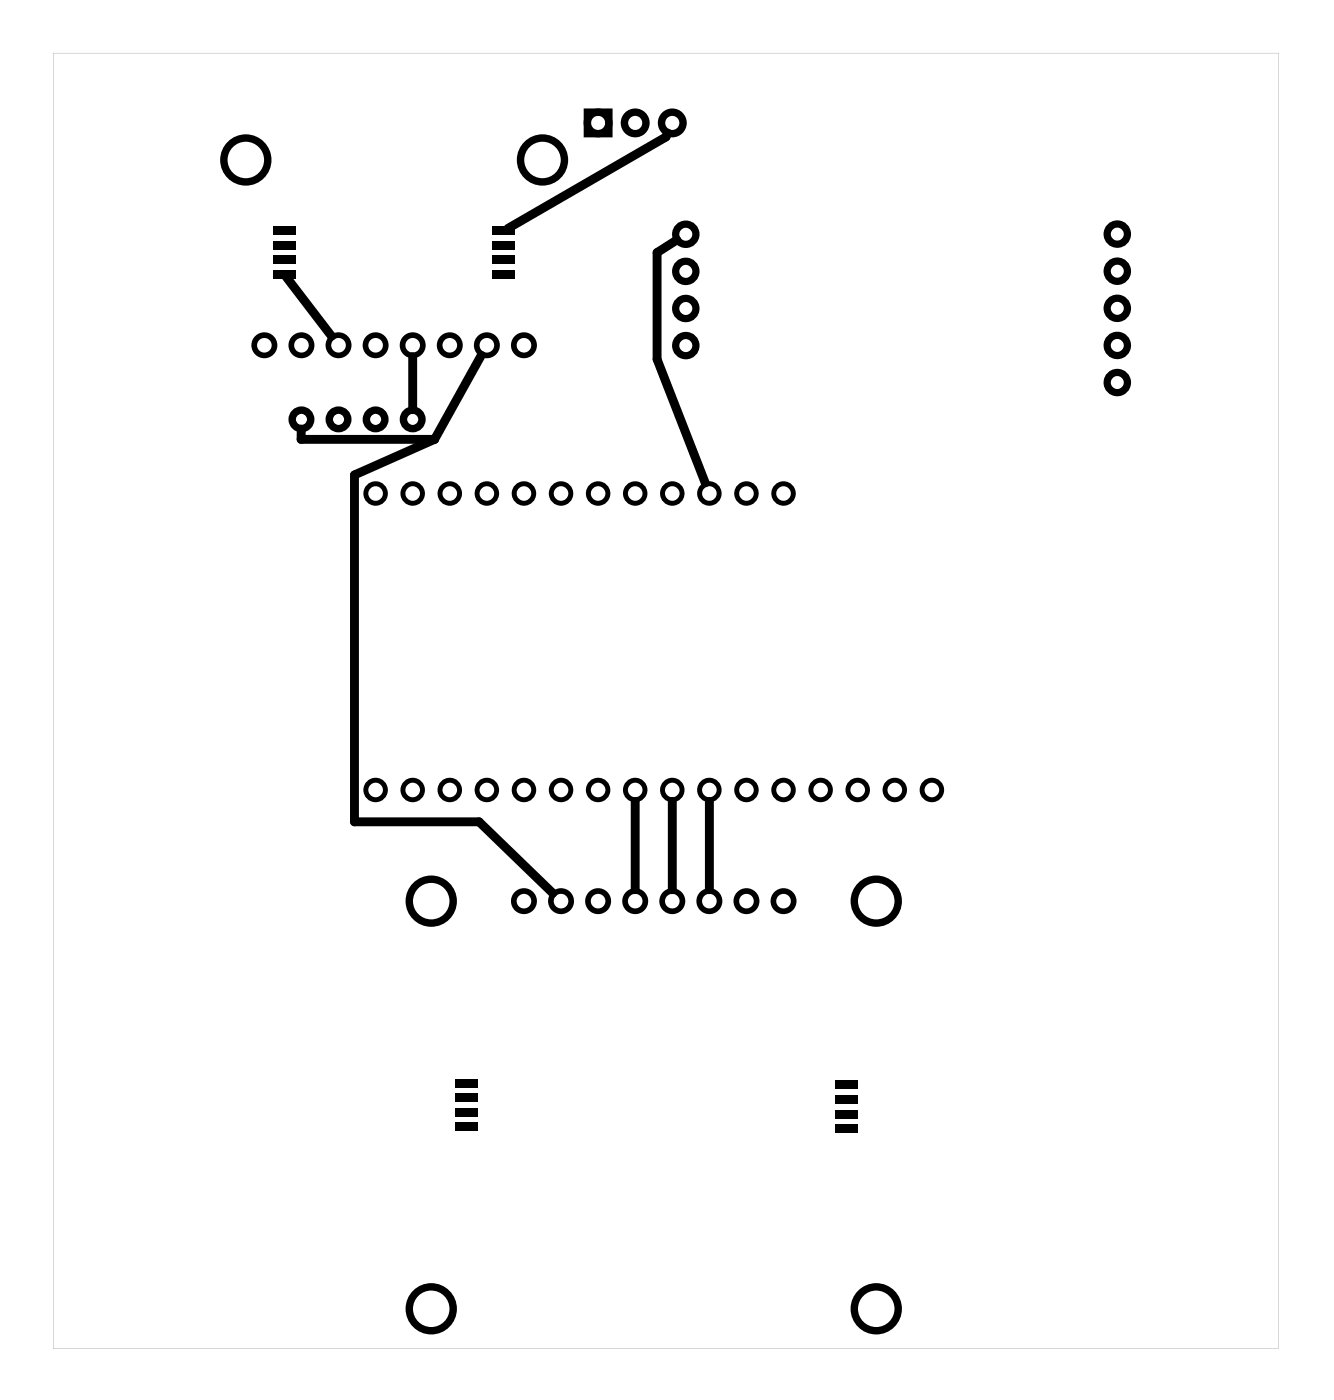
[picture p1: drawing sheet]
<svg xmlns="http://www.w3.org/2000/svg" width="91mm" height="96mm" viewBox="0 0 91 96" stroke-linecap="round" stroke-linejoin="round" font-family="sans-serif">
<g fill="#000">
<path d="M18.7 18.5h1.6v.6h-1.6zM18.7 17.5h1.6v.6h-1.6zM18.7 16.5h1.6v.6h-1.6zM18.7 15.5h1.6v.6h-1.6zM33.7 15.5h1.6v.6h-1.6zM33.7 16.5h1.6v.6h-1.6zM33.7 17.5h1.6v.6h-1.6zM33.7 18.5h1.6v.6h-1.6zM31.2 73.9h1.6v.6h-1.6zM31.2 74.9h1.6v.6h-1.6zM31.2 75.9h1.6v.6h-1.6zM31.2 76.9h1.6v.6h-1.6z"/>
<path d="M57.2 76.1h1.5v.6h-1.5zM57.2 75.1h1.5v.6h-1.5zM57.2 74.1h1.5v.6h-1.5zM57.2 77.1h1.5v.6h-1.5z"/>
<path d="M3.6 3.6v88.8h84v-88.8zM3.6 3.6h84v88.8h-84z"/>
</g>
<g fill="none" stroke="#000" stroke-width=".34">
<circle cx="25.7" cy="33.8" r=".67"/>
<circle cx="28.3" cy="33.8" r=".67"/>
<circle cx="30.8" cy="33.8" r=".67"/>
<circle cx="33.3" cy="33.8" r=".67"/>
<circle cx="35.9" cy="33.8" r=".67"/>
<circle cx="38.4" cy="33.8" r=".67"/>
<circle cx="41" cy="33.8" r=".67"/>
<circle cx="43.5" cy="33.8" r=".67"/>
<circle cx="46" cy="33.8" r=".67"/>
<circle cx="48.6" cy="33.8" r=".67"/>
<circle cx="51.1" cy="33.8" r=".67"/>
<circle cx="53.7" cy="33.8" r=".67"/>
<circle cx="25.7" cy="54.1" r=".67"/>
<circle cx="28.3" cy="54.1" r=".67"/>
<circle cx="30.8" cy="54.1" r=".67"/>
<circle cx="33.3" cy="54.1" r=".67"/>
<circle cx="35.9" cy="54.1" r=".67"/>
<circle cx="38.4" cy="54.1" r=".67"/>
<circle cx="41" cy="54.1" r=".67"/>
<circle cx="43.5" cy="54.1" r=".67"/>
<circle cx="46" cy="54.1" r=".67"/>
<circle cx="48.6" cy="54.1" r=".67"/>
<circle cx="51.1" cy="54.1" r=".67"/>
<circle cx="53.7" cy="54.1" r=".67"/>
<circle cx="56.2" cy="54.1" r=".67"/>
<circle cx="58.7" cy="54.1" r=".67"/>
<circle cx="61.3" cy="54.1" r=".67"/>
<circle cx="63.8" cy="54.1" r=".67"/>
</g>
<g fill="none" stroke="#000" stroke-width=".51">
<path d="M40.2 7.7h1.5v1.5h-1.5z"/>
<circle cx="16.8" cy="11" r="1.5"/>
<circle cx="37.2" cy="11" r="1.5"/>
<circle cx="41" cy="8.4" r=".74"/>
<circle cx="43.5" cy="8.4" r=".74"/>
<circle cx="46" cy="8.4" r=".74"/>
<circle cx="20.6" cy="28.7" r=".64"/>
<circle cx="23.2" cy="28.7" r=".64"/>
<circle cx="25.7" cy="28.7" r=".64"/>
<circle cx="28.3" cy="28.7" r=".64"/>
<circle cx="29.5" cy="61.8" r="1.5"/>
<circle cx="60" cy="61.8" r="1.5"/>
<circle cx="29.5" cy="89.7" r="1.5"/>
<circle cx="60" cy="89.7" r="1.5"/>
</g>
<g fill="none" stroke="#000" stroke-width=".39">
<circle cx="18.1" cy="23.7" r=".69"/>
<circle cx="20.6" cy="23.7" r=".69"/>
<circle cx="23.2" cy="23.7" r=".69"/>
<circle cx="25.7" cy="23.7" r=".69"/>
<circle cx="28.3" cy="23.7" r=".69"/>
<circle cx="30.8" cy="23.7" r=".69"/>
<circle cx="33.3" cy="23.7" r=".69"/>
<circle cx="35.9" cy="23.7" r=".69"/>
<circle cx="35.9" cy="61.8" r=".69"/>
<circle cx="38.4" cy="61.8" r=".69"/>
<circle cx="41" cy="61.8" r=".69"/>
<circle cx="43.5" cy="61.8" r=".69"/>
<circle cx="46" cy="61.8" r=".69"/>
<circle cx="48.6" cy="61.8" r=".69"/>
<circle cx="51.1" cy="61.8" r=".69"/>
<circle cx="53.7" cy="61.8" r=".69"/>
</g>
<g fill="none" stroke="#000" stroke-width=".5">
<circle cx="47" cy="16.1" r=".69"/>
<circle cx="47" cy="18.6" r=".69"/>
<circle cx="76.5" cy="16" r=".69"/>
<circle cx="76.5" cy="18.6" r=".69"/>
<circle cx="47" cy="21.1" r=".69"/>
<circle cx="47" cy="23.7" r=".69"/>
<circle cx="76.5" cy="26.2" r=".69"/>
<circle cx="76.5" cy="21.1" r=".69"/>
<circle cx="76.5" cy="23.7" r=".69"/>
</g>
<path d="M19.6 19l3.1 4M45.7 9.1l-.1 .3-10.8 6.3M46.4 16.4l-1.4 .9v7.3l3.3 8.5M20.6 29.4v.7h9.2M28.3 24.4v3.7M29.8 30.1l-5.5 2.5v23.7h8.5l5.1 4.9M33 24.3l-3.2 5.8M43.5 54.9v6.1M46 54.9v6.1M48.6 54.9v6.1" fill="none" stroke="#000" stroke-width=".61"/>
</svg>
